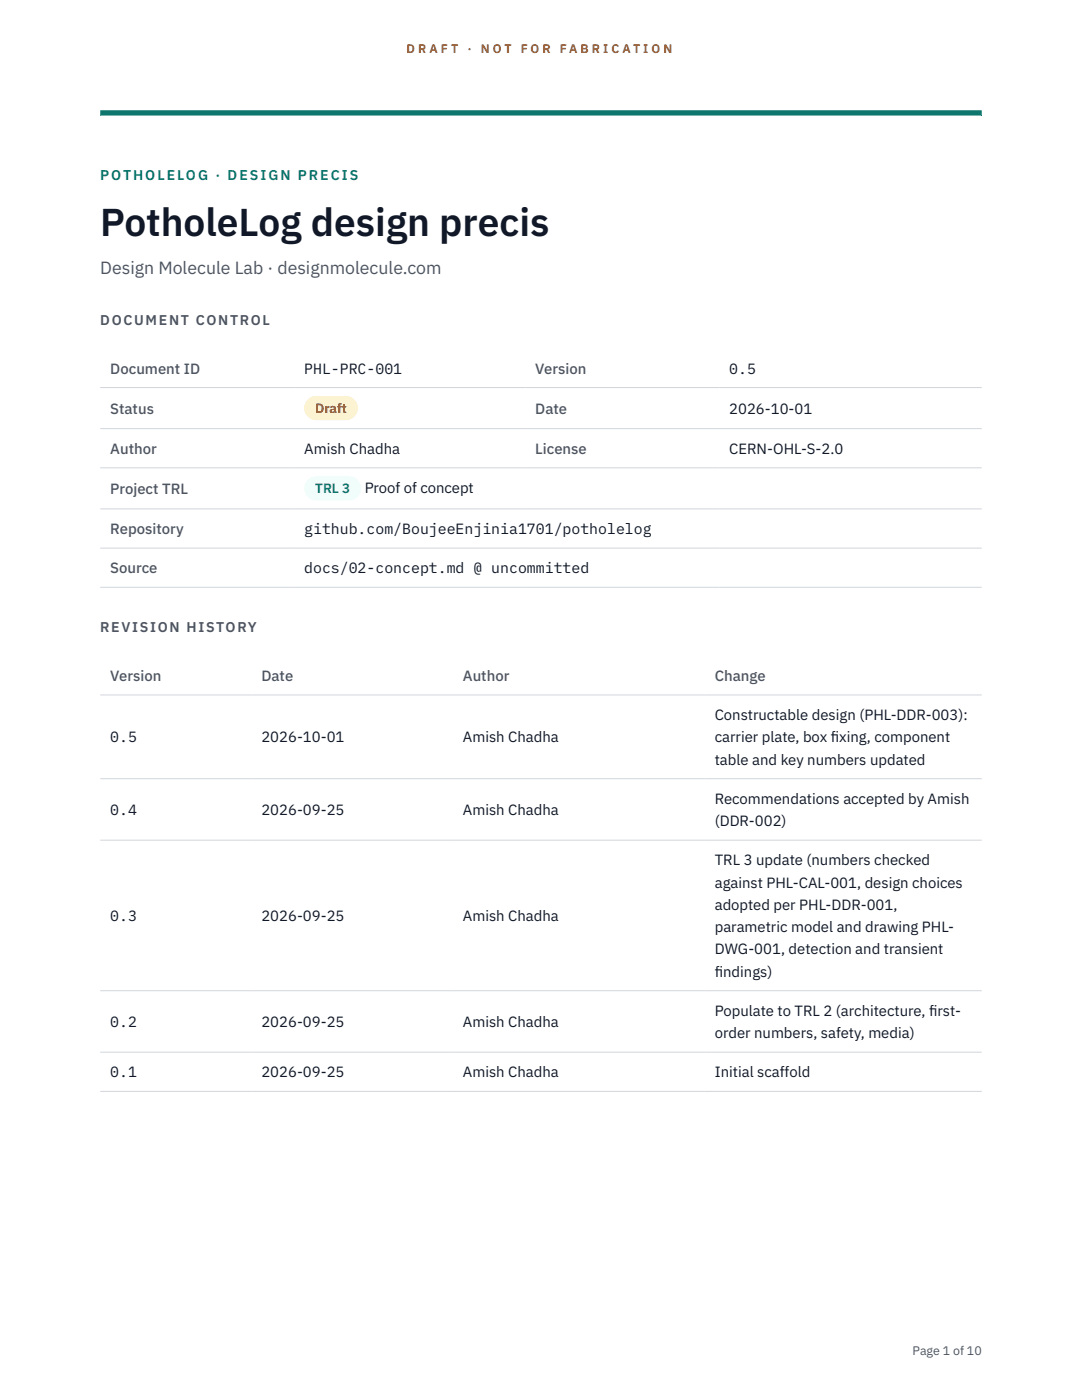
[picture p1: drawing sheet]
<svg xmlns="http://www.w3.org/2000/svg" width="216mm" height="279mm" viewBox="0 0 216 279" stroke-linecap="round" stroke-linejoin="round" font-family="sans-serif">
<defs><g id="words">
<text font-size="7.8" fill="#111827" x="20" y="47.1">PotholeLog design precis</text>
<text font-size="3.5" fill="#4b5563" x="20" y="54.6">Design Molecule Lab · designmolecule.com</text>
<g font-size="3" fill="#4b5563">
<text x="22" y="74.5">Document ID</text>
<text x="106.8" y="74.5">Version</text>
<text x="22" y="82.6">Status</text>
<text x="106.8" y="82.6">Date</text>
<text x="22" y="90.6">Author</text>
<text x="106.8" y="90.6">License</text>
<text x="22" y="98.6">Project TRL</text>
<text x="22" y="106.6">Repository</text>
<text x="22" y="114.4">Source</text>
<text x="22" y="135.9">Version</text>
<text x="52.2" y="135.9">Date</text>
<text x="92.4" y="135.9">Author</text>
<text x="142.6" y="135.9">Change</text>
</g>
<g font-size="3" fill="#111827">
<text x="60.7" y="74.5">PHL-PRC-001</text>
<text x="145.5" y="74.5">0.5</text>
<text x="145.5" y="82.6">2026-10-01</text>
<text x="60.7" y="90.6">Amish Chadha</text>
<text x="145.5" y="90.6">CERN-OHL-S-2.0</text>
<text x="72.8" y="98.5">Proof of concept</text>
<text x="60.7" y="106.6">github.com/BoujeeEnjinia1701/potholelog</text>
<text x="60.7" y="114.4">docs/02-concept.md @ uncommitted</text>
<text x="142.6" y="143.7">Constructable design (PHL-DDR-003):</text>
<text x="22" y="148.2">0.5</text>
<text x="52.2" y="148.2">2026-10-01</text>
<text x="92.4" y="148.2">Amish Chadha</text>
<text x="142.6" y="148.2">carrier plate, box f</text>
<text x="165.8" y="148.2">ixing, component</text>
<text x="142.6" y="152.6">table and key numbers updated</text>
<text x="142.6" y="160.4">Recommendations accepted by Amish</text>
<text x="22" y="162.7">0.4</text>
<text x="52.2" y="162.7">2026-09-25</text>
<text x="92.4" y="162.7">Amish Chadha</text>
<text x="142.6" y="164.9">(DDR-002)</text>
<text x="142.6" y="172.7">TRL 3 update (numbers checked</text>
<text x="142.6" y="177.1">against PHL-CAL-001, design choices</text>
<text x="22" y="183.8">0.3</text>
<text x="52.2" y="183.8">2026-09-25</text>
<text x="92.4" y="183.8">Amish Chadha</text>
<text x="142.6" y="181.6">adopted per PHL-DDR-001,</text>
<text x="142.6" y="186">parametric model and drawing PHL-</text>
<text x="142.6" y="190.5">DWG-001, detection and transient</text>
<text x="142.6" y="194.9">f</text>
<text x="142.6" y="194.9">indings)</text>
<text x="142.6" y="202.7">Populate to TRL 2 (architecture, f</text>
<text x="185.4" y="202.7">irst-</text>
<text x="22" y="205">0.2</text>
<text x="52.2" y="205">2026-09-25</text>
<text x="92.4" y="205">Amish Chadha</text>
<text x="142.6" y="207.2">order numbers, safety, media)</text>
<text x="22" y="215">0.1</text>
<text x="52.2" y="215">2026-09-25</text>
<text x="92.4" y="215">Amish Chadha</text>
<text x="142.6" y="215">Initial scaffold</text>
</g>
<text font-size="2.8" fill="#0f766e" x="20" y="36">POTHOLELOG · DESIGN PRECIS</text>
<g font-size="2.8" fill="#4b5563">
<text x="20" y="64.8">DOCUMENT CONTROL</text>
<text x="20" y="126.2">REVISION HISTORY</text>
</g>
<text font-size="2.7" fill="#92400e" x="62.9" y="82.5">Draft</text>
<text font-size="2.7" fill="#0f766e" x="62.9" y="98.5">TRL 3</text>
<g font-size="2.5" fill="#b45309">
<text x="81.1" y="10.5">D R A F T</text>
<text x="93.3" y="10.5">·</text>
<text x="95.9" y="10.5">N O T</text>
<text x="103.9" y="10.5">F O R</text>
<text x="111.7" y="10.5">F A B R I C A T I O N</text>
</g>
<text font-size="2.5" fill="#4b5563" x="182.1" y="270.3">Page 1 of 10</text>
</g></defs>
<path d="M20 23.1h175.9zM20 22h175.9v1.1h-175.9z" fill-rule="evenodd" fill="#0f766e"/>
<path d="M20 77.3h175.9M20 85.5h175.9M20 93.4h175.9M20 101.6h175.9M20 109.4h175.9M20 117.2h175.9M20 138.7h175.9M20 155.4h175.9M20 167.7h175.9M20 197.7h175.9M20 210h175.9M20 217.8h175.9" fill="none" stroke="#d1d5db" stroke-width=".2"/>
<path d="M60.7 79h10.7v4.9h-10.7z" fill="#fef3c7"/>
<path d="M60.7 95.1h11.4v4.8h-11.4z" fill="#f0fdfa"/>
<use href="#words"/>
</svg>
